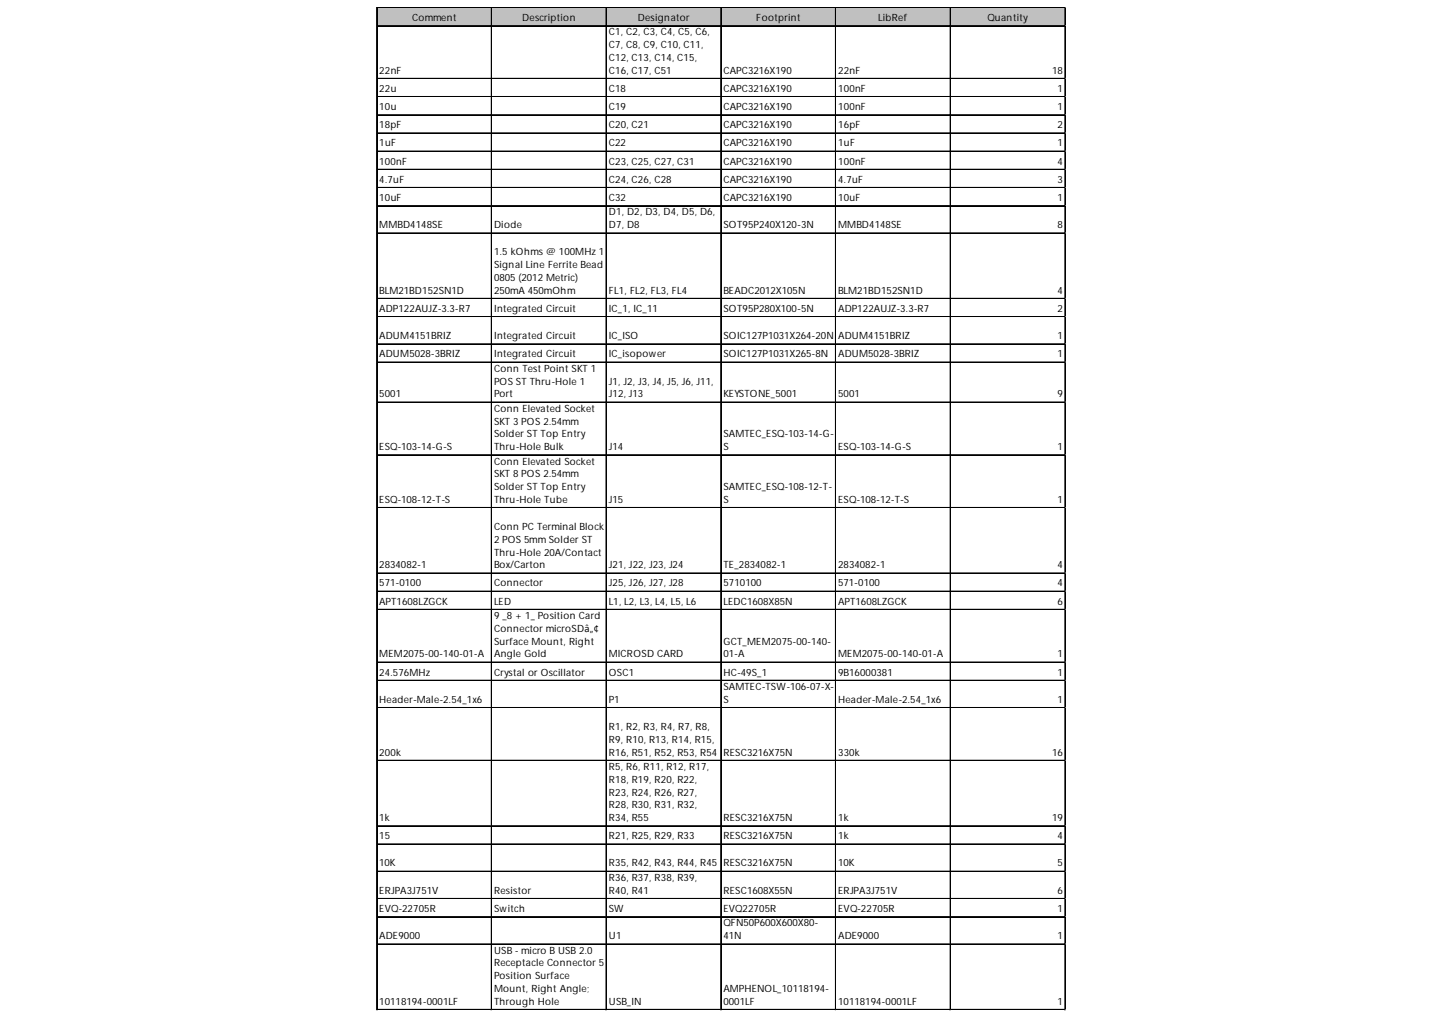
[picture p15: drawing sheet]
<svg xmlns="http://www.w3.org/2000/svg" width="297mm" height="210mm" viewBox="0 0 297 210" stroke-linecap="round" stroke-linejoin="round" font-family="sans-serif">
<defs><g id="words">
<g font-size="2.1">
<text x="84.7" y="4.3">Comment</text>
<text x="107.4" y="4.3">Description</text>
<text x="131.1" y="4.3">Designator</text>
<text x="155.5" y="4.3">Footprint</text>
<text x="180.5" y="4.3">LibRef</text>
<text x="203" y="4.3">Quantity</text>
<text x="125.1" y="7.3">C1, C2, C3, C4, C5, C6,</text>
<text x="125.1" y="9.9">C7, C8, C9, C10, C11,</text>
<text x="78" y="15.1">22nF</text>
<text x="125.1" y="12.5">C12, C13, C14, C15,</text>
<text x="125.1" y="15.1">C16, C17, C51</text>
<text x="148.7" y="15.1">CAPC3216X190</text>
<text x="172.3" y="15.1">22nF</text>
<text x="216.3" y="15.1">18</text>
<text x="78" y="18.9">22u</text>
<text x="78" y="22.6">10u</text>
<text x="125.1" y="18.9">C18</text>
<text x="125.1" y="22.6">C19</text>
<text x="148.7" y="18.9">CAPC3216X190</text>
<text x="148.7" y="22.6">CAPC3216X190</text>
<text x="172.3" y="18.9">100nF</text>
<text x="172.3" y="22.6">100nF</text>
<text x="217.4" y="18.9">1</text>
<text x="217.4" y="22.6">1</text>
<text x="78" y="26.4">18pF</text>
<text x="125.1" y="26.4">C20, C21</text>
<text x="148.7" y="26.4">CAPC3216X190</text>
<text x="172.3" y="26.4">16pF</text>
<text x="217.4" y="26.4">2</text>
<text x="78" y="30.1">1uF</text>
<text x="78" y="33.8">100nF</text>
<text x="125.1" y="30.1">C22</text>
<text x="125.1" y="33.8">C23, C25, C27, C31</text>
<text x="148.7" y="30.1">CAPC3216X190</text>
<text x="148.7" y="33.8">CAPC3216X190</text>
<text x="172.3" y="30.1">1uF</text>
<text x="172.3" y="33.8">100nF</text>
<text x="217.4" y="30.1">1</text>
<text x="217.4" y="33.8">4</text>
<text x="78" y="37.6">4.7uF</text>
<text x="78" y="41.3">10uF</text>
<text x="125.1" y="37.6">C24, C26, C28</text>
<text x="125.1" y="41.3">C32</text>
<text x="148.7" y="37.6">CAPC3216X190</text>
<text x="148.7" y="41.3">CAPC3216X190</text>
<text x="172.3" y="37.6">4.7uF</text>
<text x="172.3" y="41.3">10uF</text>
<text x="217.4" y="37.6">3</text>
<text x="217.4" y="41.3">1</text>
<text x="78" y="46.9">MMBD4148SE</text>
<text x="101.6" y="46.9">Diode</text>
<text x="125.1" y="44.3">D1, D2, D3, D4, D5, D6,</text>
<text x="125.1" y="46.9">D7, D8</text>
<text x="148.7" y="46.9">SOT95P240X120-3N</text>
<text x="172.3" y="46.9">MMBD4148SE</text>
<text x="217.4" y="46.9">8</text>
<text x="101.6" y="52.5">1.5 kOhms @ 100MHz 1</text>
<text x="101.6" y="55.1">Signal Line Ferrite Bead</text>
<text x="101.6" y="57.8">0805 (2012 Metric)</text>
<text x="78" y="60.4">BLM21BD152SN1D</text>
<text x="78" y="64.1">ADP122AUJZ-3.3-R7</text>
<text x="101.6" y="60.4">250mA 450mOhm</text>
<text x="101.6" y="64.1">Integrated Circuit</text>
<text x="125.1" y="60.4">FL1, FL2, FL3, FL4</text>
<text x="125.1" y="64.1">IC_1, IC_11</text>
<text x="148.7" y="60.4">BEADC2012X105N</text>
<text x="148.7" y="64.1">SOT95P280X100-5N</text>
<text x="172.3" y="60.4">BLM21BD152SN1D</text>
<text x="172.3" y="64.1">ADP122AUJZ-3.3-R7</text>
<text x="217.4" y="60.4">4</text>
<text x="217.4" y="64.1">2</text>
<text x="78" y="69.7">ADUM4151BRIZ</text>
<text x="101.6" y="69.7">Integrated Circuit</text>
<text x="125.1" y="69.7">IC_ISO</text>
<text x="148.7" y="69.7">SOIC127P1031X264-20N</text>
<text x="172.3" y="69.7">ADUM4151BRIZ</text>
<text x="217.4" y="69.7">1</text>
<text x="78" y="73.5">ADUM5028-3BRIZ</text>
<text x="101.6" y="73.5">Integrated Circuit</text>
<text x="101.6" y="76.4">Conn Test Point SKT 1</text>
<text x="125.1" y="73.5">IC_isopower</text>
<text x="148.7" y="73.5">SOIC127P1031X265-8N</text>
<text x="172.3" y="73.5">ADUM5028-3BRIZ</text>
<text x="217.4" y="73.5">1</text>
<text x="78" y="81.7">5001</text>
<text x="101.6" y="79.1">POS ST Thru-Hole 1</text>
<text x="101.6" y="81.7">Port</text>
<text x="125.1" y="79.1">J1, J2, J3, J4, J5, J6, J11,</text>
<text x="125.1" y="81.7">J12, J13</text>
<text x="148.7" y="81.7">KEYSTONE_5001</text>
<text x="172.3" y="81.7">5001</text>
<text x="217.4" y="81.7">9</text>
<text x="101.6" y="84.7">Conn Elevated Socket</text>
<text x="101.6" y="87.3">SKT 3 POS 2.54mm</text>
<text x="101.6" y="89.9">Solder ST Top Entry</text>
<text x="148.7" y="89.9">SAMTEC_ESQ-103-14-G-</text>
<text x="78" y="92.5">ESQ-103-14-G-S</text>
<text x="101.6" y="92.5">Thru-Hole Bulk</text>
<text x="101.6" y="95.5">Conn Elevated Socket</text>
<text x="125.1" y="92.5">J14</text>
<text x="148.7" y="92.5">S</text>
<text x="172.3" y="92.5">ESQ-103-14-G-S</text>
<text x="217.4" y="92.5">1</text>
<text x="101.6" y="98.1">SKT 8 POS 2.54mm</text>
<text x="101.6" y="100.7">Solder ST Top Entry</text>
<text x="148.7" y="100.7">SAMTEC_ESQ-108-12-T-</text>
<text x="78" y="103.4">ESQ-108-12-T-S</text>
<text x="101.6" y="103.4">Thru-Hole Tube</text>
<text x="125.1" y="103.4">J15</text>
<text x="148.7" y="103.4">S</text>
<text x="172.3" y="103.4">ESQ-108-12-T-S</text>
<text x="217.4" y="103.4">1</text>
<text x="101.6" y="109">Conn PC Terminal Block</text>
<text x="101.6" y="111.6">2 POS 5mm Solder ST</text>
<text x="78" y="116.8">2834082-1</text>
<text x="101.6" y="114.2">Thru-Hole 20A/Contact</text>
<text x="101.6" y="116.8">Box/Carton</text>
<text x="125.1" y="116.8">J21, J22, J23, J24</text>
<text x="148.7" y="116.8">TE_2834082-1</text>
<text x="172.3" y="116.8">2834082-1</text>
<text x="217.4" y="116.8">4</text>
<text x="78" y="120.6">571-0100</text>
<text x="78" y="124.3">APT1608LZGCK</text>
<text x="101.6" y="120.6">Connector</text>
<text x="101.6" y="124.3">LED</text>
<text x="125.1" y="120.6">J25, J26, J27, J28</text>
<text x="125.1" y="124.3">L1, L2, L3, L4, L5, L6</text>
<text x="148.7" y="120.6">5710100</text>
<text x="148.7" y="124.3">LEDC1608X85N</text>
<text x="172.3" y="120.6">571-0100</text>
<text x="172.3" y="124.3">APT1608LZGCK</text>
<text x="217.4" y="120.6">4</text>
<text x="217.4" y="124.3">6</text>
<text x="101.6" y="127.3">9 _8 + 1_Position Card</text>
<text x="101.6" y="129.9">Connector microSDâ„¢</text>
<text x="78" y="135.1">MEM2075-00-140-01-A</text>
<text x="101.6" y="132.5">Surface Mount, Right</text>
<text x="101.6" y="135.1">Angle Gold</text>
<text x="125.1" y="135.1">MICROSD CARD</text>
<text x="148.7" y="132.5">GCT_MEM2075-00-140-</text>
<text x="148.7" y="135.1">01-A</text>
<text x="172.3" y="135.1">MEM2075-00-140-01-A</text>
<text x="217.4" y="135.1">1</text>
<text x="78" y="138.9">24.576MHz</text>
<text x="101.6" y="138.9">Crystal or Oscillator</text>
<text x="125.1" y="138.9">OSC1</text>
<text x="148.7" y="138.9">HC-49S_1</text>
<text x="148.7" y="141.9">SAMTEC-TSW-106-07-X-</text>
<text x="172.3" y="138.9">9B16000381</text>
<text x="217.4" y="138.9">1</text>
<text x="78" y="144.5">Header-Male-2.54_1x6</text>
<text x="125.1" y="144.5">P1</text>
<text x="148.7" y="144.5">S</text>
<text x="172.3" y="144.5">Header-Male-2.54_1x6</text>
<text x="217.4" y="144.5">1</text>
<text x="78" y="155.3">200k</text>
<text x="125.1" y="150.1">R1, R2, R3, R4, R7, R8,</text>
<text x="125.1" y="152.7">R9, R10, R13, R14, R15,</text>
<text x="125.1" y="155.3">R16, R51, R52, R53, R54</text>
<text x="148.7" y="155.3">RESC3216X75N</text>
<text x="172.3" y="155.3">330k</text>
<text x="216.3" y="155.3">16</text>
<text x="125.1" y="158.3">R5, R6, R11, R12, R17,</text>
<text x="125.1" y="160.9">R18, R19, R20, R22,</text>
<text x="125.1" y="163.6">R23, R24, R26, R27,</text>
<text x="125.1" y="166.2">R28, R30, R31, R32,</text>
<text x="78" y="168.8">1k</text>
<text x="78" y="172.5">15</text>
<text x="125.1" y="168.8">R34, R55</text>
<text x="125.1" y="172.5">R21, R25, R29, R33</text>
<text x="148.7" y="168.8">RESC3216X75N</text>
<text x="148.7" y="172.5">RESC3216X75N</text>
<text x="172.3" y="168.8">1k</text>
<text x="172.3" y="172.5">1k</text>
<text x="216.3" y="168.8">19</text>
<text x="217.4" y="172.5">4</text>
<text x="78" y="178.1">10K</text>
<text x="125.1" y="178.1">R35, R42, R43, R44, R45</text>
<text x="148.7" y="178.1">RESC3216X75N</text>
<text x="172.3" y="178.1">10K</text>
<text x="217.4" y="178.1">5</text>
<text x="78" y="183.7">ERJPA3J751V</text>
<text x="101.6" y="183.7">Resistor</text>
<text x="125.1" y="181.1">R36, R37, R38, R39,</text>
<text x="125.1" y="183.7">R40, R41</text>
<text x="148.7" y="183.7">RESC1608X55N</text>
<text x="172.3" y="183.7">ERJPA3J751V</text>
<text x="217.4" y="183.7">6</text>
<text x="78" y="187.5">EVQ-22705R</text>
<text x="101.6" y="187.5">Switch</text>
<text x="125.1" y="187.5">SW</text>
<text x="148.7" y="187.5">EVQ22705R</text>
<text x="148.7" y="190.5">QFN50P600X600X80-</text>
<text x="172.3" y="187.5">EVQ-22705R</text>
<text x="217.4" y="187.5">1</text>
<text x="78" y="193.1">ADE9000</text>
<text x="101.6" y="196.1">USB- micro B USB 2.0</text>
<text x="125.1" y="193.1">U1</text>
<text x="148.7" y="193.1">41N</text>
<text x="172.3" y="193.1">ADE9000</text>
<text x="217.4" y="193.1">1</text>
<text x="101.6" y="198.7">Receptacle Connector 5</text>
<text x="101.6" y="201.3">Position Surface</text>
<text x="101.6" y="203.9">Mount, Right Angle;</text>
<text x="148.7" y="203.9">AMPHENOL_10118194-</text>
<text x="78" y="206.5">10118194-0001LF</text>
<text x="101.6" y="206.5">Through Hole</text>
<text x="125.1" y="206.5">USB_IN</text>
<text x="148.7" y="206.5">0001LF</text>
<text x="172.3" y="206.5">10118194-0001LF</text>
<text x="217.4" y="206.5">1</text>
</g>
</g></defs>
<path d="M77.5 1.7h141.6v3.7h-141.6z" fill="#c0c0c0"/>
<g fill="none" stroke="#000" stroke-width=".21">
<path d="M77.4 1.5v206.2M77.5 1.5v206.2M77.6 1.5h141.5M77.6 1.6h141.5M77.6 5.3h141.5M77.6 16.1h141.5M77.6 16.2h141.5M77.6 19.8h141.5M77.6 19.9h141.5M101 1.7v206M101.1 1.7v206M124.6 1.7v206"/>
<path d="M124.7 1.7v206M148.2 1.7v206M171.7 1.7v206M171.8 1.7v206M195.3 1.7v206M195.4 1.7v206M218.9 1.7v206M219 1.7v206M77.6 23.6h141.5M77.6 23.7h141.5M77.6 27.3h141.5M77.6 27.4h141.5"/>
<path d="M77.6 31.1h141.5M77.6 34.8h141.5M77.6 34.9h141.5M77.6 38.5h141.5M77.6 38.6h141.5M77.6 42.3h141.5M77.6 42.4h141.5M77.6 47.9h141.5M77.6 48h141.5M77.6 61.3h141.5M77.6 61.4h141.5M77.6 65.1h141.5"/>
<path d="M77.6 65.2h141.5M77.6 70.7h141.5M77.6 70.8h141.5M77.6 74.4h141.5M77.6 74.5h141.5M77.6 82.6h141.5M77.6 82.7h141.5M77.6 93.5h141.5M77.6 93.6h141.5M77.6 104.3h141.5M77.6 104.4h141.5M77.6 117.8h141.5"/>
<path d="M77.6 117.9h141.5M77.6 121.5h141.5M77.6 121.6h141.5M77.6 125.3h141.5M77.6 125.4h141.5M77.6 136.1h141.5M77.6 136.2h141.5M77.6 139.8h141.5M77.6 139.9h141.5M77.6 145.4h141.5M77.6 145.5h141.5M77.6 156.3h141.5"/>
<path d="M77.6 156.4h141.5M77.6 169.7h141.5M77.6 169.8h141.5M77.6 173.5h141.5M77.6 173.6h141.5M77.6 179.1h141.5M77.6 179.2h141.5M77.6 184.7h141.5M77.6 184.8h141.5M77.6 188.4h141.5M77.6 188.5h141.5M77.6 194h141.5"/>
<path d="M77.6 194.1h141.5M77.6 207.5h141.5M77.6 207.6h141.5"/>
</g>
<path d="M77.4 207.7h.1" fill="none" stroke="#d4d4d4" stroke-width=".21"/>
<path d="M77.4 207.7h.2z" fill="#d4d4d4"/>
<path d="M101 207.7h.1" fill="none" stroke="#d4d4d4" stroke-width=".21"/>
<path d="M101 207.7h.2z" fill="#d4d4d4"/>
<path d="M124.6 207.7h.1" fill="none" stroke="#d4d4d4" stroke-width=".21"/>
<path d="M124.6 207.7h.2z" fill="#d4d4d4"/>
<path d="M148.2 207.7h.1" fill="none" stroke="#d4d4d4" stroke-width=".21"/>
<path d="M148.2 207.7h.1z" fill="#d4d4d4"/>
<path d="M171.7 207.7h.1" fill="none" stroke="#d4d4d4" stroke-width=".21"/>
<path d="M171.7 207.7h.2z" fill="#d4d4d4"/>
<path d="M195.3 207.7h.1" fill="none" stroke="#d4d4d4" stroke-width=".21"/>
<path d="M195.3 207.7h.2z" fill="#d4d4d4"/>
<path d="M218.9 207.7h.1" fill="none" stroke="#d4d4d4" stroke-width=".21"/>
<path d="M218.9 207.7h.2z" fill="#d4d4d4"/>
<use href="#words"/>
</svg>
